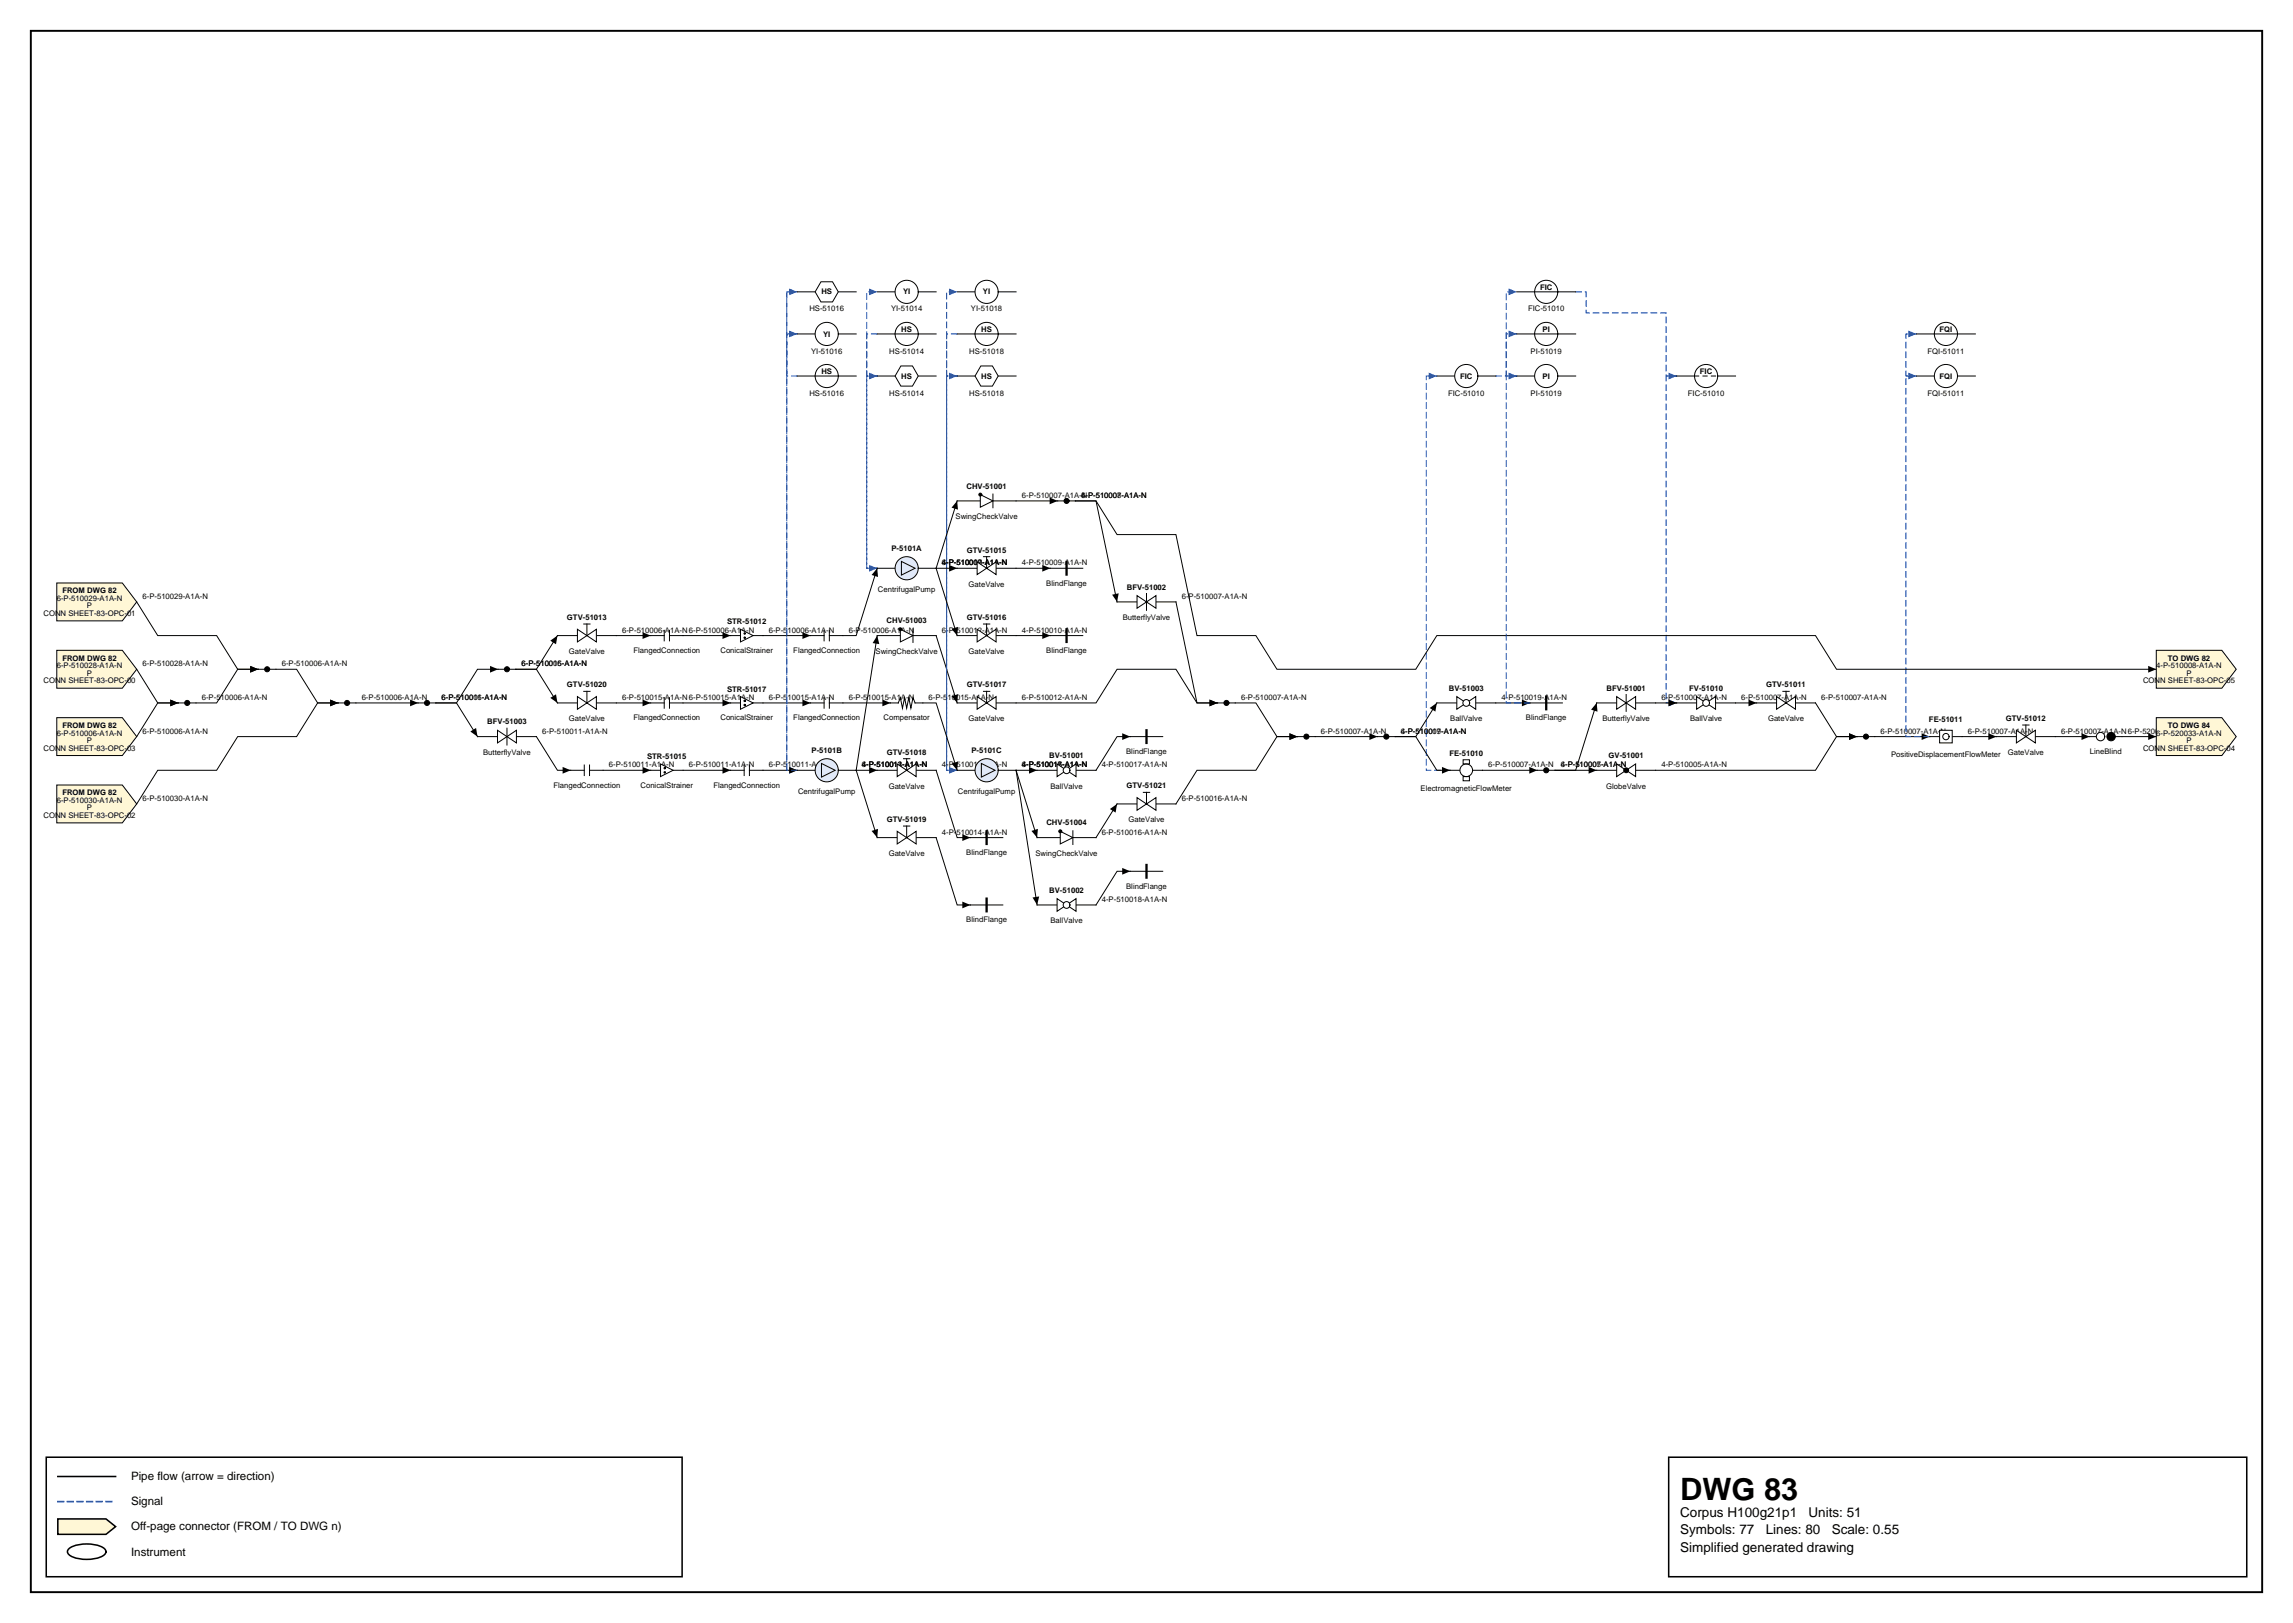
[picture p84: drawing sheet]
<svg xmlns="http://www.w3.org/2000/svg" width="420mm" height="297mm" viewBox="0 0 420 297" stroke-linecap="round" stroke-linejoin="round" font-family="sans-serif">
<defs><g id="words">
<text font-size="5.6" x="307.6" y="274.5">DWG 83</text>
<g font-size="2.5">
<text x="307.6" y="277.6">Corpus H100g21p1</text>
<text x="307.6" y="280.8">Symbols: 77</text>
<text x="323.3" y="280.8">Lines: 80</text>
<text x="331.1" y="277.6">Units: 51</text>
<text x="335.3" y="280.8">Scale: 0.55</text>
<text x="307.6" y="284">Simplified generated drawing</text>
</g>
<g font-size="2.1">
<text x="24" y="270.9">Pipe flow (arrow = direction)</text>
<text x="24" y="275.5">Signal</text>
<text x="24" y="280.1">Off-page connector (FROM / TO DWG n)</text>
<text x="24" y="284.7">Instrument</text>
</g>
<g font-size="1.4">
<text x="150.4" y="53.9">HS</text>
<text x="165.3" y="53.9">YI</text>
<text x="180" y="53.9">YI</text>
<text x="281.9" y="53.1">FIC</text>
<text x="148.2" y="57">HS-51016</text>
<text x="163.1" y="57">YI-51014</text>
<text x="177.8" y="57">YI-51018</text>
<text x="279.7" y="57">FIC-51010</text>
<text x="148.5" y="64.7">YI-51016</text>
<text x="150.7" y="61.6">YI</text>
<text x="162.8" y="64.7">HS-51014</text>
<text x="165" y="60.8">HS</text>
<text x="177.5" y="64.7">HS-51018</text>
<text x="179.7" y="60.8">HS</text>
<text x="280.2" y="64.7">PI-51019</text>
<text x="282.4" y="60.8">PI</text>
<text x="352.9" y="64.7">FQI-51011</text>
<text x="355.1" y="60.8">FQI</text>
<text x="150.4" y="68.5">HS</text>
<text x="165" y="69.3">HS</text>
<text x="179.7" y="69.3">HS</text>
<text x="267.3" y="69.3">FIC</text>
<text x="282.4" y="69.3">PI</text>
<text x="311.2" y="68.5">FIC</text>
<text x="355.1" y="69.3">FQI</text>
<text x="148.2" y="72.4">HS-51016</text>
<text x="162.8" y="72.4">HS-51014</text>
<text x="177.5" y="72.4">HS-51018</text>
<text x="265.1" y="72.4">FIC-51010</text>
<text x="280.2" y="72.4">PI-51019</text>
<text x="309" y="72.4">FIC-51010</text>
<text x="352.9" y="72.4">FQI-51011</text>
<text x="176.9" y="89.4">CHV-51001</text>
<text x="174.9" y="95">SwingCheckValve</text>
<text x="187.1" y="91.1">6-P-510007-A1A-N</text>
<text x="197.9" y="91.1">6-P-510007-A1A-N</text>
<text x="197.9" y="91.1">4-P-510008-A1A-N</text>
<text x="163.2" y="100.8">P-5101A</text>
<text x="177" y="101.2">GTV-51015</text>
<text x="172.4" y="103.5">4-P-510010-A1A-N</text>
<text x="172.4" y="103.5">4-P-510009-A1A-N</text>
<text x="172.4" y="103.5">6-P-510007-A1A-N</text>
<text x="177.3" y="107.4">GateValve</text>
<text x="187.1" y="103.5">4-P-510009-A1A-N</text>
<text x="191.5" y="107.2">BlindFlange</text>
<text x="206.3" y="107.9">BFV-51002</text>
<text x="8" y="112.7">CONN SHEET-83-OPC-01</text>
<text x="10.4" y="110">6-P-510029-A1A-N</text>
<text x="11.4" y="108.6">FROM DWG 82</text>
<text x="15.9" y="111.4">P</text>
<text x="26.1" y="109.6">6-P-510029-A1A-N</text>
<text x="103.8" y="113.5">GTV-51013</text>
<text x="160.7" y="108.3">CentrifugalPump</text>
<text x="177" y="113.5">GTV-51016</text>
<text x="205.5" y="113.5">ButterflyValve</text>
<text x="216.4" y="109.6">6-P-510007-A1A-N</text>
<text x="104.2" y="119.7">GateValve</text>
<text x="113.9" y="115.8">6-P-510006-A1A-N6-P-510006-A1A-N</text>
<text x="116" y="119.5">FlangedConnection</text>
<text x="131.9" y="119.5">ConicalStrainer</text>
<text x="133.1" y="114.3">STR-51012</text>
<text x="140.7" y="115.8">6-P-510006-A1A-N</text>
<text x="145.2" y="119.5">FlangedConnection</text>
<text x="155.4" y="115.8">6-P-510006-A1A-N</text>
<text x="160.3" y="119.7">SwingCheckValve</text>
<text x="162.3" y="114.1">CHV-51003</text>
<text x="172.4" y="115.8">6-P-510012-A1A-N</text>
<text x="177.3" y="119.7">GateValve</text>
<text x="187.1" y="115.8">4-P-510010-A1A-N</text>
<text x="191.5" y="119.5">BlindFlange</text>
<text x="8" y="125.1">CONN SHEET-83-OPC-00</text>
<text x="10.4" y="122.3">6-P-510028-A1A-N</text>
<text x="11.4" y="120.9">FROM DWG 82</text>
<text x="15.9" y="123.7">P</text>
<text x="26.1" y="122">6-P-510028-A1A-N</text>
<text x="51.6" y="122">6-P-510006-A1A-N</text>
<text x="95.5" y="122">6-P-510006-A1A-N</text>
<text x="95.5" y="122">6-P-510015-A1A-N</text>
<text x="103.8" y="125.8">GTV-51020</text>
<text x="177" y="125.8">GTV-51017</text>
<text x="323.3" y="125.8">GTV-51011</text>
<text x="392.3" y="125.1">CONN SHEET-83-OPC-05</text>
<text x="394.8" y="122.3">4-P-510008-A1A-N</text>
<text x="396.9" y="120.9">TO DWG 82</text>
<text x="400.3" y="123.7">P</text>
<text x="36.9" y="128.1">6-P-510006-A1A-N</text>
<text x="66.2" y="128.1">6-P-510006-A1A-N</text>
<text x="80.9" y="128.1">6-P-510011-A1A-N</text>
<text x="80.9" y="128.1">6-P-510006-A1A-N</text>
<text x="113.9" y="128.1">6-P-510015-A1A-N6-P-510015-A1A-N</text>
<text x="116" y="131.8">FlangedConnection</text>
<text x="131.9" y="131.8">ConicalStrainer</text>
<text x="133.1" y="126.6">STR-51017</text>
<text x="140.7" y="128.1">6-P-510015-A1A-N</text>
<text x="145.2" y="131.8">FlangedConnection</text>
<text x="155.4" y="128.1">6-P-510015-A1A-N</text>
<text x="161.8" y="131.8">Compensator</text>
<text x="170" y="128.1">6-P-510015-A1A-N</text>
<text x="187.1" y="128.1">6-P-510012-A1A-N</text>
<text x="227.2" y="128.1">6-P-510007-A1A-N</text>
<text x="265.3" y="126.4">BV-51003</text>
<text x="274.9" y="128.1">4-P-510019-A1A-N</text>
<text x="279.4" y="131.8">BlindFlange</text>
<text x="294.1" y="126.4">BFV-51001</text>
<text x="304.2" y="128.1">6-P-510007-A1A-N</text>
<text x="309.3" y="126.4">FV-51010</text>
<text x="318.8" y="128.1">6-P-510007-A1A-N</text>
<text x="333.4" y="128.1">6-P-510007-A1A-N</text>
<text x="367.3" y="132">GTV-51012</text>
<text x="8" y="137.4">CONN SHEET-83-OPC-03</text>
<text x="10.4" y="134.6">6-P-510006-A1A-N</text>
<text x="11.4" y="133.2">FROM DWG 82</text>
<text x="15.9" y="136">P</text>
<text x="26.1" y="134.3">6-P-510006-A1A-N</text>
<text x="89.2" y="132.5">BFV-51003</text>
<text x="99.3" y="134.3">6-P-510011-A1A-N</text>
<text x="104.2" y="132">GateValve</text>
<text x="148.6" y="137.7">P-5101B</text>
<text x="177.3" y="132">GateValve</text>
<text x="177.8" y="137.7">P-5101C</text>
<text x="206.2" y="138">BlindFlange</text>
<text x="241.9" y="134.3">6-P-510007-A1A-N</text>
<text x="256.5" y="134.3">4-P-510019-A1A-N</text>
<text x="256.5" y="134.3">6-P-510007-A1A-N</text>
<text x="265.5" y="132">BallValve</text>
<text x="293.4" y="132">ButterflyValve</text>
<text x="309.4" y="132">BallValve</text>
<text x="323.7" y="132">GateValve</text>
<text x="344.3" y="134.3">6-P-510007-A1A-N</text>
<text x="353.2" y="132.2">FE-51011</text>
<text x="360.3" y="134.3">6-P-510007-A1A-N</text>
<text x="377.3" y="134.3">6-P-510007-A1A-N6-P-520033-A1A-N</text>
<text x="382.6" y="138">LineBlind</text>
<text x="392.3" y="137.4">CONN SHEET-83-OPC-04</text>
<text x="394.8" y="134.6">6-P-520033-A1A-N</text>
<text x="396.9" y="133.2">TO DWG 84</text>
<text x="400.3" y="136">P</text>
<text x="88.5" y="138.2">ButterflyValve</text>
<text x="111.5" y="140.4">6-P-510011-A1A-N</text>
<text x="118.5" y="138.9">STR-51015</text>
<text x="126.1" y="140.4">6-P-510011-A1A-N</text>
<text x="140.7" y="140.4">6-P-510011-A1A-N</text>
<text x="157.8" y="140.4">6-P-510012-A1A-N</text>
<text x="157.8" y="140.4">4-P-510014-A1A-N</text>
<text x="157.8" y="140.4">4-P-510013-A1A-N</text>
<text x="162.3" y="138.1">GTV-51018</text>
<text x="172.4" y="140.4">4-P-510013-A1A-N</text>
<text x="187.1" y="140.4">4-P-510017-A1A-N</text>
<text x="187.1" y="140.4">6-P-510016-A1A-N</text>
<text x="187.1" y="140.4">4-P-510018-A1A-N</text>
<text x="192.1" y="138.7">BV-51001</text>
<text x="201.7" y="140.4">4-P-510017-A1A-N</text>
<text x="265.3" y="138.3">FE-51010</text>
<text x="272.5" y="140.4">6-P-510007-A1A-N</text>
<text x="285.8" y="140.4">4-P-510005-A1A-N</text>
<text x="285.8" y="140.4">6-P-510007-A1A-N</text>
<text x="294.5" y="138.7">GV-51001</text>
<text x="304.2" y="140.4">4-P-510005-A1A-N</text>
<text x="346.2" y="138.6">PositiveDisplacementFlowMeter</text>
<text x="367.6" y="138.2">GateValve</text>
<text x="8" y="149.7">CONN SHEET-83-OPC-02</text>
<text x="10.4" y="146.9">6-P-510030-A1A-N</text>
<text x="11.4" y="145.6">FROM DWG 82</text>
<text x="15.9" y="148.3">P</text>
<text x="26.1" y="146.6">6-P-510030-A1A-N</text>
<text x="101.3" y="144.1">FlangedConnection</text>
<text x="117.3" y="144.1">ConicalStrainer</text>
<text x="130.6" y="144.1">FlangedConnection</text>
<text x="146.1" y="145.3">CentrifugalPump</text>
<text x="162.7" y="144.3">GateValve</text>
<text x="175.4" y="145.3">CentrifugalPump</text>
<text x="192.3" y="144.3">BallValve</text>
<text x="206.3" y="144.3">GTV-51021</text>
<text x="216.4" y="146.6">6-P-510016-A1A-N</text>
<text x="260.1" y="144.7">ElectromagneticFlowMeter</text>
<text x="294.1" y="144.3">GlobeValve</text>
<text x="162.3" y="150.5">GTV-51019</text>
<text x="172.4" y="152.8">4-P-510014-A1A-N</text>
<text x="191.6" y="151">CHV-51004</text>
<text x="201.7" y="152.8">6-P-510016-A1A-N</text>
<text x="206.6" y="150.5">GateValve</text>
<text x="162.7" y="156.7">GateValve</text>
<text x="176.9" y="156.5">BlindFlange</text>
<text x="189.6" y="156.7">SwingCheckValve</text>
<text x="192.1" y="163.4">BV-51002</text>
<text x="201.7" y="165.1">4-P-510018-A1A-N</text>
<text x="206.2" y="162.6">BlindFlange</text>
<text x="176.9" y="168.8">BlindFlange</text>
<text x="192.3" y="169">BallValve</text>
</g>
</g></defs>
<path d="M5.6 5.6h408.6v285.8h-408.6z" fill="none" stroke="#000" stroke-width=".35"/>
<path d="M8.5 266.7h116.4v21.9h-116.4zM10.6 270.2h10.6M305.5 266.7h105.8v21.9h-105.8z" fill="none" stroke="#000" stroke-width=".28"/>
<path d="M10.6 274.8h10.6" fill="none" stroke="#0046c8" stroke-width=".28" stroke-dasharray="1.1 .7"/>
<path d="M10.6 278h8.8l1.8 1.4-1.8 1.4h-8.8z" fill="#fff7d6" stroke="#000" stroke-width=".28"/>
<path d="M12.7 283.4a6.7 6.7 0 0 1 6.3 0 .72 .72 0 0 1 0 1.2 6.7 6.7 0 0 1-6.3 0 .72 .72 0 0 1 0-1.2z" fill="none" stroke="#000" stroke-width=".28"/>
<path d="M25 110.2l3.9 6.1h10.8l3.8 6.2h3.8" fill="none" stroke="#000" stroke-width=".18"/>
<path d="M45.8 121.9l1.5 .6-1.5 .6z" fill="#000"/>
<path d="M277.7 68.8h-1.9v-7.7h1.9" fill="none" stroke="#0046c8" stroke-width=".18" stroke-dasharray="1.1 .7"/>
<path d="M276.2 60.5l1.5 .6-1.5 .6z" fill="#0046c8"/>
<path d="M171.4 116.3l3.8 12.4M186 116.3h6.3M139.7 128.7h8.7M186 141h3.9M186 141l3.9 12.3M186 141l3.9 24.6" fill="none" stroke="#000" stroke-width=".18"/>
<path d="M190.8 115.7l1.5 .6-1.5 .6zM146.9 128l1.5 .7-1.5 .6zM174.2 127.4l1.2-.3-.2 1.6zM188.4 140.4l1.5 .6-1.5 .6zM188.8 152.1l1.2-.4-.1 1.6zM189 164.3l1.3-.2-.4 1.5z" fill="#000"/>
<path d="M175.2 141h-1.9v-87.6h1.9" fill="none" stroke="#0046c8" stroke-width=".18" stroke-dasharray="1.1 .7"/>
<path d="M173.8 52.8l1.4 .6-1.4 .6z" fill="#0046c8"/>
<path d="M112.8 116.3h6.3M125.1 116.3h8.7M25 122.5l3.9 6.2h3.8M273.8 128.7h6.3" fill="none" stroke="#000" stroke-width=".18"/>
<path d="M117.6 115.7l1.5 .6-1.5 .6zM132.3 115.7l1.5 .6-1.5 .6zM31.2 128l1.5 .7-1.5 .6zM278.6 128l1.5 .7-1.5 .6z" fill="#000"/>
<path d="M146 68.8h-2v-15.4h2" fill="none" stroke="#0046c8" stroke-width=".18" stroke-dasharray="1.1 .7"/>
<path d="M144.5 52.8l1.5 .6-1.5 .6z" fill="#0046c8"/>
<path d="M271.4 141h10.1" fill="none" stroke="#000" stroke-width=".18"/>
<path d="M280 140.4l1.5 .6-1.5 .6z" fill="#000"/>
<path d="M265.5 141h-4.4v-72.2h2" fill="none" stroke="#0046c8" stroke-width=".18" stroke-dasharray="1.1 .7"/>
<path d="M261.6 68.2l1.5 .6-1.5 .6z" fill="#0046c8"/>
<path d="M91.2 122.5h-3.8l-3.8 6.2h-3.8h3.8l3.8 6.1M343.2 134.8h10.1" fill="none" stroke="#000" stroke-width=".18"/>
<path d="M86.1 133.9l1.1-.7 .2 1.6zM89.7 121.9l1.5 .6-1.5 .6zM351.8 134.2l1.5 .6-1.5 .6z" fill="#000"/>
<path d="M350.9 68.8h-2v-7.7h2" fill="none" stroke="#0046c8" stroke-width=".18" stroke-dasharray="1.1 .7"/>
<path d="M349.4 60.5l1.5 .6-1.5 .6z" fill="#0046c8"/>
<path d="M186 104h6.3M215.3 110.2l3.8 18.5h3.8M292.3 128.7l-3.8 12.3h-3.8h7.6M125.1 141h8.7" fill="none" stroke="#000" stroke-width=".18"/>
<path d="M190.8 103.4l1.5 .6-1.5 .6zM221.4 128l1.5 .7-1.5 .6zM292.3 128.7l.2 1.5-1.2-.3zM132.3 140.4l1.5 .6-1.5 .6zM290.8 140.4l1.5 .6-1.5 .6z" fill="#000"/>
<path d="M288.5 53.4h1.9v3.9h14.6v11.5h2" fill="none" stroke="#0046c8" stroke-width=".18" stroke-dasharray="1.1 .7"/>
<path d="M305.5 68.2l1.5 .6-1.5 .6z" fill="#0046c8"/>
<path d="M154.3 128.7h8.7" fill="none" stroke="#000" stroke-width=".18"/>
<path d="M161.5 128l1.5 .7-1.5 .6z" fill="#000"/>
<path d="M307 68.8h-2v59.9h2" fill="none" stroke="#0046c8" stroke-width=".18" stroke-dasharray="1.1 .7"/>
<path d="M305.5 128l1.5 .7-1.5 .6z" fill="#0046c8"/>
<path d="M175.2 68.8h-1.9v72.2h1.9" fill="none" stroke="#0046c8" stroke-width=".18" stroke-dasharray="1.1 .7"/>
<path d="M173.8 140.4l1.4 .6-1.4 .6z" fill="#0046c8"/>
<path d="M206.9 134.8h-2.4l-3.8 6.2" fill="none" stroke="#000" stroke-width=".18"/>
<path d="M205.5 134.2l1.4 .6-1.4 .6z" fill="#000"/>
<path d="M273.8 68.8h2v-15.4h1.9" fill="none" stroke="#0046c8" stroke-width=".18" stroke-dasharray="1.1 .7"/>
<path d="M276.2 52.8l1.5 .6-1.5 .6z" fill="#0046c8"/>
<path d="M353.3 134.8h-4.4v-66h2" fill="none" stroke="#0046c8" stroke-width=".18" stroke-dasharray="1.1 .7"/>
<path d="M349.4 68.2l1.5 .6-1.5 .6z" fill="#0046c8"/>
<path d="M139.7 116.3h8.7M175.2 104h-3.8l3.8 12.3M32.7 128.7h-3.8l-3.9 6.1M98.2 134.8l3.9 6.2h2.4M112.8 128.7h6.3M125.1 128.7h8.7M237.6 134.8h-3.8l-3.9 6.2h-10.8l-3.8 6.1M359.2 134.8h6.3M376.3 134.8h6.3M171.4 153.3l3.8 12.3h2.5M204.5 147.1l-3.8 6.2" fill="none" stroke="#000" stroke-width=".18"/>
<path d="M146.9 115.7l1.5 .6-1.5 .6zM174.2 115.1l1.2-.4-.2 1.6zM173.8 103.4l1.4 .6-1.4 .6zM31.2 128l1.5 .7-1.5 .6zM117.6 128l1.5 .7-1.5 .6zM132.3 128l1.5 .7-1.5 .6zM236.1 134.2l1.5 .6-1.5 .6zM364 134.2l1.5 .6-1.5 .6zM381.1 134.2l1.5 .6-1.5 .6zM103 140.4l1.5 .6-1.5 .6zM203.2 148.1l1.3-1-.3 1.6zM176.2 165l1.5 .6-1.5 .6z" fill="#000"/>
<path d="M160.6 104h-1.9v-50.6h1.9" fill="none" stroke="#0046c8" stroke-width=".18" stroke-dasharray="1.1 .7"/>
<path d="M159.1 52.8l1.5 .6-1.5 .6z" fill="#0046c8"/>
<path d="M175.2 91.7l-3.8 12.3M65.2 128.7h11.4" fill="none" stroke="#000" stroke-width=".18"/>
<path d="M175.2 91.7l.2 1.6-1.2-.4zM75.1 128l1.5 .7-1.5 .6z" fill="#000"/>
<path d="M160.6 68.8h-1.9v35.2h1.9" fill="none" stroke="#0046c8" stroke-width=".18" stroke-dasharray="1.1 .7"/>
<path d="M159.1 103.4l1.5 .6-1.5 .6z" fill="#0046c8"/>
<path d="M204.5 110.2l-3.8-18.5h-3.8h3.8l3.8 6.1h10.8l3.8 18.5h10.8l3.9 6.2h25.4l3.9-6.2h69.3l3.8 6.2h58.6M340 134.8h-3.8l-3.8 6.2h-29.3" fill="none" stroke="#000" stroke-width=".18"/>
<path d="M203.6 108.8l1.2-.2-.3 1.6zM338.5 134.2l1.5 .6-1.5 .6zM393.3 121.9l1.5 .6-1.5 .6z" fill="#000"/>
<path d="M160.6 61.1h-1.9v7.7h1.9" fill="none" stroke="#0046c8" stroke-width=".18" stroke-dasharray="1.1 .7"/>
<path d="M159.1 68.2l1.5 .6-1.5 .6z" fill="#0046c8"/>
<path d="M47.3 122.5h-3.8l-3.8 6.2h-3.8M226.2 128.7h3.7l3.9 6.1h3.8M263.1 128.7l-3.9 6.1h-3.8h3.8l3.9 6.2h2.4M303.1 128.7h3.9M332.4 128.7l3.8 6.1h3.8M110.4 141h8.7M171.4 141l3.8 12.3h2.5" fill="none" stroke="#000" stroke-width=".18"/>
<path d="M45.8 121.9l1.5 .6-1.5 .6zM236.1 134.2l1.5 .6-1.5 .6zM261.7 129.6l1.4-.9-.3 1.5zM305.5 128l1.5 .7-1.5 .6zM338.5 134.2l1.5 .6-1.5 .6zM117.6 140.4l1.5 .6-1.5 .6zM176.2 152.7l1.5 .6-1.5 .6zM264 140.4l1.5 .6-1.5 .6z" fill="#000"/>
<path d="M175.2 61.1h-1.9v7.7h1.9" fill="none" stroke="#0046c8" stroke-width=".18" stroke-dasharray="1.1 .7"/>
<path d="M173.8 68.2l1.4 .6-1.4 .6z" fill="#0046c8"/>
<path d="M61.9 128.7h-3.7l-3.9 6.1h-10.8l-3.8 6.2h-10.8l-3.9 6.1" fill="none" stroke="#000" stroke-width=".18"/>
<path d="M60.4 128l1.5 .7-1.5 .6z" fill="#000"/>
<path d="M146 53.4h-2v87.6h2" fill="none" stroke="#0046c8" stroke-width=".18" stroke-dasharray="1.1 .7"/>
<path d="M144.5 140.4l1.5 .6-1.5 .6z" fill="#0046c8"/>
<path d="M102.1 116.3l-3.9 6.2h-3.8h3.8l3.9 6.2M169 128.7h2.4l3.8 12.3M186 128.7h14.7l3.8-6.2h10.8l3.8 6.2h3.8M240.8 134.8h11.4M317.7 128.7h3.9M388.5 134.8h6.3M139.7 141h6.3M206.9 159.5h-2.4l-3.8 6.1" fill="none" stroke="#000" stroke-width=".18"/>
<path d="M100.7 117.3l1.4-1-.3 1.6zM100.7 127.7l1.1-.6 .3 1.6zM221.4 128l1.5 .7-1.5 .6zM250.7 134.2l1.5 .6-1.5 .6zM320.1 128l1.5 .7-1.5 .6zM393.3 134.2l1.5 .6-1.5 .6zM144.5 140.4l1.5 .6-1.5 .6zM174.2 139.7l1.2-.3-.2 1.6zM205.5 158.8l1.4 .7-1.4 .6z" fill="#000"/>
<path d="M280.1 128.7h-4.3v-59.9h1.9" fill="none" stroke="#0046c8" stroke-width=".18" stroke-dasharray="1.1 .7"/>
<path d="M276.2 68.2l1.5 .6-1.5 .6z" fill="#0046c8"/>
<path d="M186 91.7h7.7M160.6 104l-3.9 12.3h-2.4M160.6 116.3l-3.9 24.7 3.9 12.3M50.5 122.5h3.8l3.9 6.2h3.7" fill="none" stroke="#000" stroke-width=".18"/>
<path d="M192.2 91.1l1.5 .6-1.5 .6zM160.6 104l.2 1.6-1.2-.4zM160.6 116.3l.4 1.6-1.2-.2zM60.4 128l1.5 .7-1.5 .6zM159.6 152.1l1.2-.4-.2 1.6z" fill="#000"/>
<path d="M146 141h-2v-79.9h2" fill="none" stroke="#0046c8" stroke-width=".18" stroke-dasharray="1.1 .7"/>
<path d="M144.5 60.5l1.5 .6-1.5 .6z" fill="#0046c8"/>
<path d="M156.7 141h3.9" fill="none" stroke="#000" stroke-width=".18"/>
<path d="M159.1 140.4l1.5 .6-1.5 .6z" fill="#000"/>
<path d="M10.4 106.7h12l2.6 3.5-2.6 3.4h-12z" fill="#fff7d6" stroke="#000" stroke-width=".18"/>
<path d="M277.7 68.8h3.3M285.2 68.8h3.3" fill="none" stroke="#000" stroke-width=".18"/>
<circle cx="283.1" cy="68.8" r="2.12" fill="#fff" stroke="#000" stroke-width=".18"/>
<path d="M175.2 116.3h3.7M182.4 116.3h3.6" fill="none" stroke="#000" stroke-width=".18"/>
<path d="M178.9 115.2l3.5 2.3v-2.3l-3.5 2.3z" fill="#fff" stroke="#000" stroke-width=".18"/>
<path d="M180.1 114.2h1.1M180.6 114.2v2.1M133.8 128.7h1.8M137.9 128.7h1.8" fill="none" stroke="#000" stroke-width=".18"/>
<path d="M135.6 127.5l2.3 1.2-2.3 1.1z" fill="#fff" stroke="#000" stroke-width=".18"/>
<g fill="#000" stroke="#000" stroke-width=".18">
<circle cx="136.3" cy="128.3" r=".13"/>
<circle cx="136.3" cy="129" r=".13"/>
</g>
<path d="M160.6 116.3h4.2M167.1 116.3h4.3" fill="none" stroke="#000" stroke-width=".18"/>
<path d="M164.8 115.2l2.3 1.1-2.3 1.2z" fill="#fff" stroke="#000" stroke-width=".18"/>
<path d="M167.1 115.1v2.5M175.2 141h3.3M182.7 141h3.3" fill="none" stroke="#000" stroke-width=".18"/>
<circle cx="164.8" cy="115.2" r=".27" fill="#000" stroke="#000" stroke-width=".18"/>
<circle cx="180.6" cy="141" r="2.12" fill="#e2ecf7" stroke="#000" stroke-width=".18"/>
<path d="M102.1 116.3h3.6M109.2 116.3h3.6M179.7 139.7l2.5 1.3-2.5 1.2z" fill="none" stroke="#000" stroke-width=".18"/>
<path d="M105.7 115.2l3.5 2.3v-2.3l-3.5 2.3z" fill="#fff" stroke="#000" stroke-width=".18"/>
<path d="M106.9 114.2h1.1M107.5 114.2v2.1M177.7 165.6h5.9" fill="none" stroke="#000" stroke-width=".18"/>
<path d="M180.6 164.5v2.3" fill="none" stroke="#000" stroke-width=".42"/>
<path d="M10.4 119h12l2.6 3.5-2.6 3.5h-12z" fill="#fff7d6" stroke="#000" stroke-width=".18"/>
<path d="M119.1 116.3h2.5M121.6 115.4v1.9M122.6 116.3h2.5M122.6 115.4v1.9M263.1 128.7h3.6M270.2 128.7h3.6" fill="none" stroke="#000" stroke-width=".18"/>
<g fill="#fff" stroke="#000" stroke-width=".18">
<path d="M266.7 127.5l3.5 2.3v-2.3l-3.5 2.3z"/>
<circle cx="268.4" cy="128.7" r=".62"/>
</g>
<path d="M146 68.8h3.2M153.5 68.8h3.2" fill="none" stroke="#000" stroke-width=".18"/>
<circle cx="151.4" cy="68.8" r="2.12" fill="#fff" stroke="#000" stroke-width=".18"/>
<path d="M149.2 68.8h4.3M265.5 141h1.8M269.6 141h1.8" fill="none" stroke="#000" stroke-width=".18"/>
<circle cx="268.4" cy="141" r="1.16" fill="#fff" stroke="#000" stroke-width=".18"/>
<path d="M350.9 68.8h3.2M358.4 68.8h3.3M76.6 128.7h3.2M267.9 139.1h1.1v.7h-1.1zM340 134.8h3.2M206.9 159.5h6M267.9 142.1h1.1v.8h-1.1z" fill="none" stroke="#000" stroke-width=".18"/>
<path d="M209.9 158.3v2.3" fill="none" stroke="#000" stroke-width=".42"/>
<g fill="#000" stroke="#000" stroke-width=".18">
<circle cx="78.2" cy="128.7" r=".46"/>
<circle cx="341.6" cy="134.8" r=".46"/>
</g>
<circle cx="356.3" cy="68.8" r="2.12" fill="#fff" stroke="#000" stroke-width=".18"/>
<path d="M192.3 116.3h5.9M192.3 104h5.9M119.1 141h1.8M123.2 141h1.9" fill="none" stroke="#000" stroke-width=".18"/>
<path d="M195.3 102.8v2.4M195.3 115.2v2.3" fill="none" stroke="#000" stroke-width=".42"/>
<path d="M120.9 139.8l2.3 1.2-2.3 1.1z" fill="#fff" stroke="#000" stroke-width=".18"/>
<g fill="#000" stroke="#000" stroke-width=".18">
<circle cx="121.7" cy="140.6" r=".13"/>
<circle cx="121.7" cy="141.4" r=".13"/>
</g>
<path d="M204.5 110.2h3.7M211.6 110.2h3.7M177.7 153.3h5.9" fill="none" stroke="#000" stroke-width=".18"/>
<path d="M180.6 152.1v2.4" fill="none" stroke="#000" stroke-width=".42"/>
<path d="M208.2 109l3.4 2.3v-2.3l-3.4 2.3z" fill="#fff" stroke="#000" stroke-width=".18"/>
<path d="M175.2 104h3.7M182.4 104h3.6M209.9 108.6v3.1" fill="none" stroke="#000" stroke-width=".18"/>
<path d="M178.9 102.8l3.5 2.4v-2.4l-3.5 2.4z" fill="#fff" stroke="#000" stroke-width=".18"/>
<path d="M277.7 53.4h3.3M285.2 53.4h3.3M180.1 101.9h1.1M180.6 101.9v2.1M281.5 141h3.2" fill="none" stroke="#000" stroke-width=".18"/>
<circle cx="283.1" cy="141" r=".46" fill="#000" stroke="#000" stroke-width=".18"/>
<circle cx="283.1" cy="53.4" r="2.12" fill="#fff" stroke="#000" stroke-width=".18"/>
<path d="M281 53.4h4.2M307 68.8h3.2M314.5 68.8h3.2M148.4 128.7h2.5M150.9 127.7v1.9M151.8 128.7h2.5M151.8 127.7v1.9" fill="none" stroke="#000" stroke-width=".18"/>
<circle cx="312.4" cy="68.8" r="2.12" fill="#fff" stroke="#000" stroke-width=".18"/>
<path d="M310.2 68.8h.8M311.8 68.8h.7M313.3 68.8h.8" fill="none" stroke="#000" stroke-width=".18"/>
<path d="M394.8 131.3h12l2.6 3.5-2.6 3.5h-12z" fill="#fff7d6" stroke="#000" stroke-width=".18"/>
<path d="M175.2 68.8h3.3M182.7 68.8h3.3" fill="none" stroke="#000" stroke-width=".18"/>
<path d="M179.6 67h2.1l1 1.8-1 1.9h-2.1l-1.1-1.9z" fill="#fff" stroke="#000" stroke-width=".18"/>
<path d="M189.9 141h3.6M197 141h3.7" fill="none" stroke="#000" stroke-width=".18"/>
<g fill="#fff" stroke="#000" stroke-width=".18">
<path d="M193.5 139.8l3.5 2.3v-2.3l-3.5 2.3z"/>
<circle cx="195.3" cy="141" r=".62"/>
</g>
<path d="M263.1 68.8h3.2M270.6 68.8h3.2" fill="none" stroke="#000" stroke-width=".18"/>
<circle cx="268.4" cy="68.8" r="2.12" fill="#fff" stroke="#000" stroke-width=".18"/>
<path d="M353.3 134.8h1.8M357.4 134.8h1.8" fill="none" stroke="#000" stroke-width=".18"/>
<path d="M355.1 133.7h2.3v2.3h-2.3z" fill="#fff" stroke="#000" stroke-width=".18"/>
<g fill="none" stroke="#000" stroke-width=".18">
<path d="M87.4 134.8h3.7M94.5 134.8h3.7"/>
<circle cx="356.3" cy="134.8" r=".58"/>
</g>
<path d="M91.1 133.7l3.4 2.3v-2.3l-3.4 2.3z" fill="#fff" stroke="#000" stroke-width=".18"/>
<path d="M92.8 133.3v3.1M102.1 128.7h3.6M109.2 128.7h3.6" fill="none" stroke="#000" stroke-width=".18"/>
<path d="M105.7 127.5l3.5 2.3v-2.3l-3.5 2.3z" fill="#fff" stroke="#000" stroke-width=".18"/>
<path d="M106.9 126.5h1.1M107.5 126.5v2.2M160.6 153.3h3.7M167.7 153.3h3.7" fill="none" stroke="#000" stroke-width=".18"/>
<path d="M164.3 152.1l3.4 2.4v-2.4l-3.4 2.4z" fill="#fff" stroke="#000" stroke-width=".18"/>
<path d="M365.5 134.8h3.7M372.6 134.8h3.7M165.4 151.2h1.2M166 151.2v2.1" fill="none" stroke="#000" stroke-width=".18"/>
<path d="M369.2 133.7l3.4 2.3v-2.3l-3.4 2.3z" fill="#fff" stroke="#000" stroke-width=".18"/>
<path d="M370.3 132.7h1.2M370.9 132.7v2.1M204.5 147.1h3.7M211.6 147.1h3.7" fill="none" stroke="#000" stroke-width=".18"/>
<path d="M208.2 146l3.4 2.3v-2.3l-3.4 2.3z" fill="#fff" stroke="#000" stroke-width=".18"/>
<path d="M146 61.1h3.2M153.5 61.1h3.2M209.3 145h1.2M209.9 145v2.1" fill="none" stroke="#000" stroke-width=".18"/>
<circle cx="151.4" cy="61.1" r="2.12" fill="#fff" stroke="#000" stroke-width=".18"/>
<path d="M189.9 153.3h4.2M196.4 153.3h4.3" fill="none" stroke="#000" stroke-width=".18"/>
<path d="M194.1 152.1l2.3 1.2-2.3 1.2z" fill="#fff" stroke="#000" stroke-width=".18"/>
<path d="M133.8 116.3h1.8M137.9 116.3h1.8M196.4 152v2.6" fill="none" stroke="#000" stroke-width=".18"/>
<circle cx="194.1" cy="152.1" r=".27" fill="#000" stroke="#000" stroke-width=".18"/>
<path d="M135.6 115.2l2.3 1.1-2.3 1.2z" fill="#fff" stroke="#000" stroke-width=".18"/>
<g fill="#000" stroke="#000" stroke-width=".18">
<circle cx="136.3" cy="116.7" r=".13"/>
<circle cx="136.3" cy="115.9" r=".13"/>
</g>
<path d="M10.4 131.3h12l2.6 3.5-2.6 3.5h-12z" fill="#fff7d6" stroke="#000" stroke-width=".18"/>
<path d="M160.6 104h3.3M168.1 104h3.3M119.1 128.7h2.5M121.6 127.7v1.9M122.6 128.7h2.5M122.6 127.7v1.9" fill="none" stroke="#000" stroke-width=".18"/>
<circle cx="166" cy="104" r="2.12" fill="#e2ecf7" stroke="#000" stroke-width=".18"/>
<path d="M160.6 68.8h3.3M168.1 68.8h3.3M165 102.8l2.5 1.2-2.5 1.3zM61.9 128.7h3.3" fill="none" stroke="#000" stroke-width=".18"/>
<circle cx="63.5" cy="128.7" r=".46" fill="#000" stroke="#000" stroke-width=".18"/>
<path d="M164.9 67h2.2l1 1.8-1 1.9h-2.2l-1-1.9z" fill="#fff" stroke="#000" stroke-width=".18"/>
<path d="M292.3 141h3.7M299.5 141h3.6" fill="none" stroke="#000" stroke-width=".18"/>
<path d="M296 139.8l3.5 2.3v-2.3l-3.5 2.3z" fill="#fff" stroke="#000" stroke-width=".18"/>
<g fill="#000" stroke="#000" stroke-width=".18">
<circle cx="195.3" cy="91.7" r=".46"/>
<circle cx="297.7" cy="141" r=".44"/>
</g>
<path d="M160.6 61.1h3.3M168.1 61.1h3.3M193.7 91.7h3.2" fill="none" stroke="#000" stroke-width=".18"/>
<circle cx="166" cy="61.1" r="2.12" fill="#fff" stroke="#000" stroke-width=".18"/>
<path d="M163.9 61.1h4.2M277.7 61.1h3.3M285.2 61.1h3.3M222.9 128.7h3.3" fill="none" stroke="#000" stroke-width=".18"/>
<circle cx="224.5" cy="128.7" r=".46" fill="#000" stroke="#000" stroke-width=".18"/>
<circle cx="283.1" cy="61.1" r="2.12" fill="#fff" stroke="#000" stroke-width=".18"/>
<path d="M281 61.1h4.2M292.3 128.7h3.7M299.5 128.7h3.6" fill="none" stroke="#000" stroke-width=".18"/>
<path d="M296 127.5l3.5 2.3v-2.3l-3.5 2.3z" fill="#fff" stroke="#000" stroke-width=".18"/>
<path d="M297.7 127.1v3.1M321.6 128.7h3.7M328.7 128.7h3.7" fill="none" stroke="#000" stroke-width=".18"/>
<path d="M325.3 127.5l3.4 2.3v-2.3l-3.4 2.3z" fill="#fff" stroke="#000" stroke-width=".18"/>
<path d="M350.9 61.1h3.2M358.4 61.1h3.3M326.4 126.5h1.2M327 126.5v2.2" fill="none" stroke="#000" stroke-width=".18"/>
<circle cx="356.3" cy="61.1" r="2.12" fill="#fff" stroke="#000" stroke-width=".18"/>
<path d="M354.1 61.1h4.3M252.2 134.8h3.2M160.6 141h3.7M167.7 141h3.7" fill="none" stroke="#000" stroke-width=".18"/>
<circle cx="253.8" cy="134.8" r=".46" fill="#000" stroke="#000" stroke-width=".18"/>
<path d="M164.3 139.8l3.4 2.3v-2.3l-3.4 2.3z" fill="#fff" stroke="#000" stroke-width=".18"/>
<path d="M175.2 61.1h3.3M182.7 61.1h3.3M32.7 128.7h3.2M165.4 138.9h1.2M166 138.9v2.1M104.5 141h2.5M107 140v1.9M107.9 141h2.5M107.9 140v1.9" fill="none" stroke="#000" stroke-width=".18"/>
<circle cx="34.3" cy="128.7" r=".46" fill="#000" stroke="#000" stroke-width=".18"/>
<circle cx="180.6" cy="61.1" r="2.12" fill="#fff" stroke="#000" stroke-width=".18"/>
<path d="M178.5 61.1h4.2" fill="none" stroke="#000" stroke-width=".18"/>
<path d="M10.4 143.7h12l2.6 3.4-2.6 3.5h-12z" fill="#fff7d6" stroke="#000" stroke-width=".18"/>
<path d="M146 53.4h3.2M153.5 53.4h3.2" fill="none" stroke="#000" stroke-width=".18"/>
<path d="M150.3 51.6h2.1l1.1 1.8-1.1 1.9h-2.1l-1.1-1.9z" fill="#fff" stroke="#000" stroke-width=".18"/>
<path d="M91.2 122.5h3.2M307 128.7h3.6M314.1 128.7h3.6" fill="none" stroke="#000" stroke-width=".18"/>
<circle cx="92.8" cy="122.5" r=".46" fill="#000" stroke="#000" stroke-width=".18"/>
<g fill="#fff" stroke="#000" stroke-width=".18">
<path d="M310.6 127.5l3.5 2.3v-2.3l-3.5 2.3z"/>
<circle cx="312.4" cy="128.6" r=".62"/>
</g>
<path d="M394.8 119h12l2.6 3.5-2.6 3.5h-12z" fill="#fff7d6" stroke="#000" stroke-width=".18"/>
<path d="M175.2 128.7h3.7M182.4 128.7h3.6" fill="none" stroke="#000" stroke-width=".18"/>
<path d="M178.9 127.5l3.5 2.3v-2.3l-3.5 2.3z" fill="#fff" stroke="#000" stroke-width=".18"/>
<path d="M163 128.7h1.5l.3-1 .4 1.9 .4-1.9 .4 1.9 .4-1.9 .4 1.9 .3-1.9 .4 1h1.5M180.1 126.5h1.1M180.6 126.5v2.2M206.9 134.8h6M382.6 134.8h1.2M387.3 134.8h1.2" fill="none" stroke="#000" stroke-width=".18"/>
<path d="M209.9 133.7v2.3" fill="none" stroke="#000" stroke-width=".42"/>
<circle cx="384.6" cy="134.8" r=".77" fill="#fff" stroke="#000" stroke-width=".18"/>
<circle cx="386.5" cy="134.8" r=".77" fill="#000" stroke="#000" stroke-width=".18"/>
<path d="M189.9 165.6h3.6M197 165.6h3.7" fill="none" stroke="#000" stroke-width=".18"/>
<g fill="#fff" stroke="#000" stroke-width=".18">
<path d="M193.5 164.5l3.5 2.3v-2.3l-3.5 2.3z"/>
<circle cx="195.3" cy="165.6" r=".62"/>
</g>
<path d="M175.2 53.4h3.3M182.7 53.4h3.3" fill="none" stroke="#000" stroke-width=".18"/>
<circle cx="180.6" cy="53.4" r="2.12" fill="#fff" stroke="#000" stroke-width=".18"/>
<path d="M160.6 53.4h3.3M168.1 53.4h3.3" fill="none" stroke="#000" stroke-width=".18"/>
<circle cx="166" cy="53.4" r="2.12" fill="#fff" stroke="#000" stroke-width=".18"/>
<path d="M175.2 91.7h4.3M181.8 91.7h4.2M148.4 116.3h2.5M150.9 115.4v1.9M151.8 116.3h2.5M151.8 115.4v1.9M237.6 134.8h3.2M280.1 128.7h5.9M133.8 141h2.4M136.2 140v1.9M137.2 141h2.5M137.2 140v1.9" fill="none" stroke="#000" stroke-width=".18"/>
<circle cx="239.2" cy="134.8" r=".46" fill="#000" stroke="#000" stroke-width=".18"/>
<path d="M283.1 127.5v2.3" fill="none" stroke="#000" stroke-width=".42"/>
<path d="M179.5 90.5l2.3 1.2-2.3 1.1z" fill="#fff" stroke="#000" stroke-width=".18"/>
<path d="M181.8 90.4v2.5M47.3 122.5h3.2M146 141h3.2M153.5 141h3.2" fill="none" stroke="#000" stroke-width=".18"/>
<g fill="#000" stroke="#000" stroke-width=".18">
<circle cx="179.5" cy="90.5" r=".27"/>
<circle cx="48.9" cy="122.5" r=".46"/>
</g>
<circle cx="151.4" cy="141" r="2.12" fill="#e2ecf7" stroke="#000" stroke-width=".18"/>
<path d="M150.4 139.7l2.5 1.3-2.5 1.2z" fill="none" stroke="#000" stroke-width=".18"/>
<use href="#words"/>
</svg>
